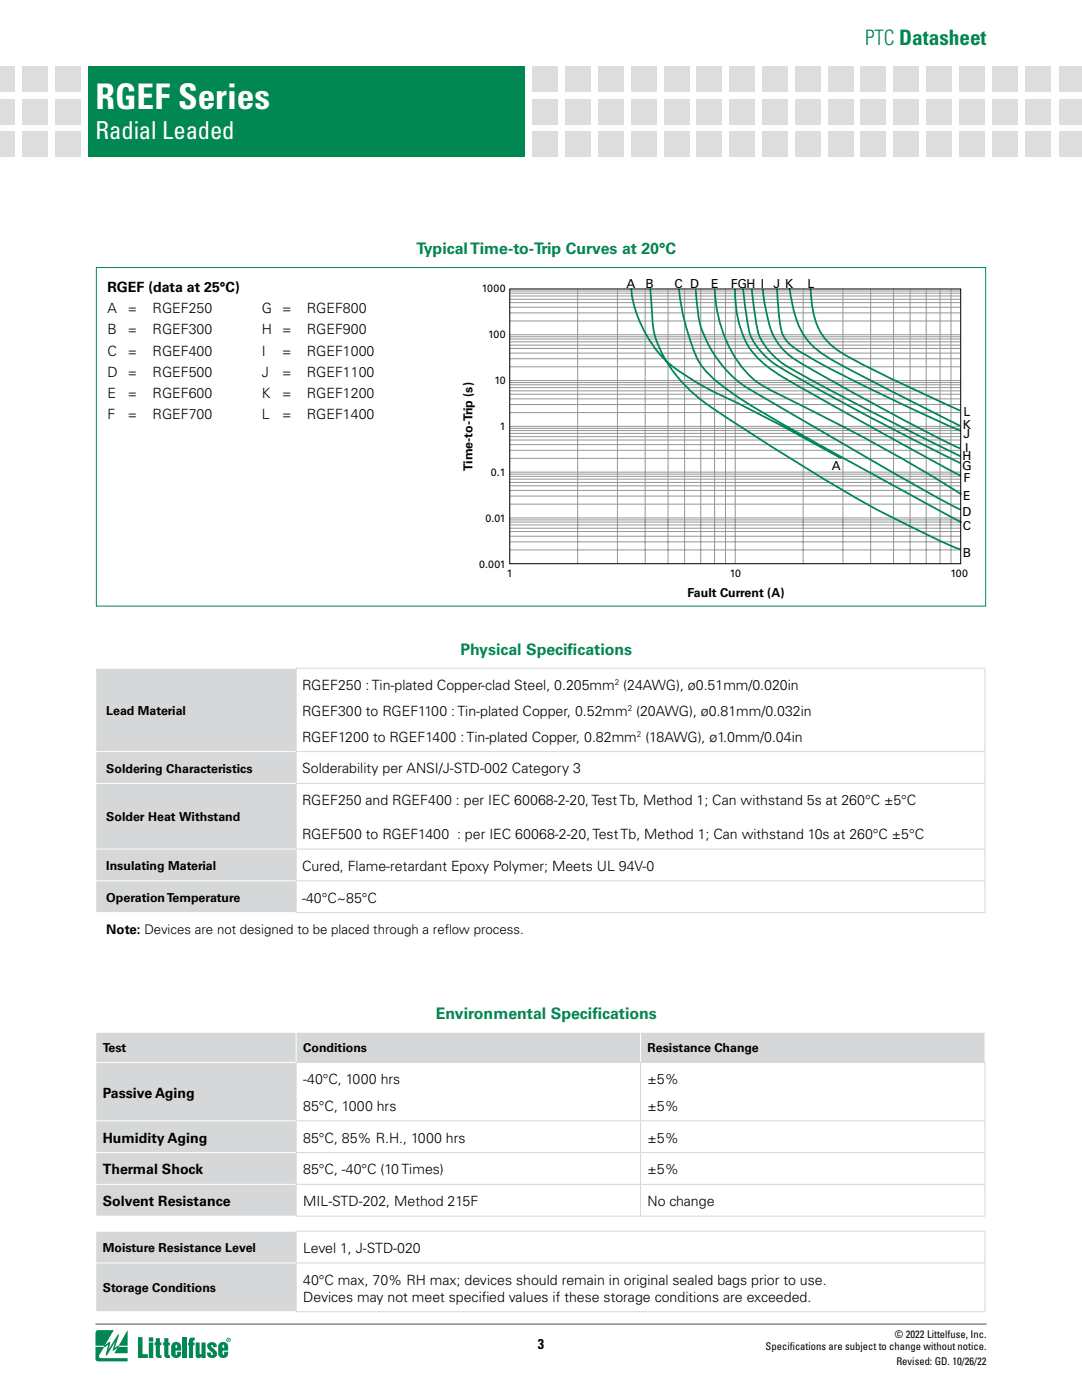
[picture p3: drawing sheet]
<svg xmlns="http://www.w3.org/2000/svg" width="216mm" height="279mm" viewBox="0 0 216 279" stroke-linecap="round" stroke-linejoin="round" font-family="sans-serif">
<defs><g id="words">
<text font-size="7.1" fill="#fff" x="19" y="21.8">RGEF Series</text>
<text font-size="4.9" fill="#fff" x="19" y="27.8">Radial Leaded</text>
<text font-size="4.2" fill="#007853" x="172.6" y="8.9">PTC Datasheet</text>
<g font-size="3.2" fill="#008752">
<text x="83.1" y="50.6">Typical Time-to-Trip Curves at 20°C</text>
<text x="91.9" y="130.6">Physical Specif</text>
<text x="113.3" y="130.6">ications</text>
<text x="86.9" y="203.4">Environmental Specif</text>
<text x="118.2" y="203.4">ications</text>
</g>
<g font-size="2.8">
<text x="21.4" y="58.3">RGEF (data at 25°C)</text>
<text x="21.4" y="62.5">A</text>
<text x="25.5" y="62.5">=</text>
<text x="30.5" y="62.5">RGEF250</text>
<text x="52.2" y="62.5">G</text>
<text x="56.3" y="62.5">=</text>
<text x="61.2" y="62.5">RGEF800</text>
<text x="21.4" y="66.7">B</text>
<text x="21.4" y="71">C</text>
<text x="25.5" y="66.7">=</text>
<text x="25.5" y="71">=</text>
<text x="30.5" y="66.7">RGEF300</text>
<text x="30.5" y="71">RGEF400</text>
<text x="52.2" y="66.7">H</text>
<text x="52.2" y="71">I</text>
<text x="56.3" y="66.7">=</text>
<text x="56.3" y="71">=</text>
<text x="61.2" y="66.7">RGEF900</text>
<text x="61.2" y="71">RGEF1000</text>
<text x="21.4" y="75.2">D</text>
<text x="25.5" y="75.2">=</text>
<text x="30.5" y="75.2">RGEF500</text>
<text x="52.2" y="75.2">J</text>
<text x="56.3" y="75.2">=</text>
<text x="61.2" y="75.2">RGEF1100</text>
<text x="21.4" y="79.4">E</text>
<text x="21.4" y="83.7">F</text>
<text x="25.5" y="79.4">=</text>
<text x="25.5" y="83.7">=</text>
<text x="30.5" y="79.4">RGEF600</text>
<text x="30.5" y="83.7">RGEF700</text>
<text x="52.2" y="79.4">K</text>
<text x="52.2" y="83.7">L</text>
<text x="56.3" y="83.7">=</text>
<text x="56.3" y="79.4">=</text>
<text x="61.2" y="79.4">RGEF1200</text>
<text x="61.2" y="83.7">RGEF1400</text>
<text x="60.3" y="137.7">RGEF250 : Tin-plated Copper-clad Steel, 0.205mm (24AWG), ø0.51mm/0.020in</text>
<text x="60.3" y="142.8">RGEF300 to RGEF1100 : Tin-plated Copper, 0.52mm (20AWG), ø0.81mm/0.032in</text>
<text x="60.3" y="148">RGEF1200 to RGEF1400 : Tin-plated Copper, 0.82mm (18AWG), ø1.0mm/0.04in</text>
<text x="60.3" y="154.3">Solderability per ANSI/J-STD-002 Category 3</text>
<text x="60.3" y="160.7">RGEF250 and RGEF400 : per IEC 60068-2-20, Test Tb, Method 1; Can withstand 5s at 260°C ±5°C</text>
<text x="60.3" y="167.5">RGEF500 to RGEF1400 : per IEC 60068-2-20, Test Tb, Method 1; Can withstand 10s at 260°C ±5°C</text>
<text x="60.3" y="173.8">Cured, Flame-retardant Epoxy Polymer; Meets UL 94V-0</text>
<text x="60.3" y="180.1">-40°C~85°C</text>
<text x="20.5" y="219">Passive Aging</text>
<text x="60.5" y="216.4">-40°C, 1000 hrs</text>
<text x="60.5" y="221.7">85°C, 1000 hrs</text>
<text x="129.2" y="216.4">±5%</text>
<text x="129.2" y="221.7">±5%</text>
<text x="20.5" y="228">Humidity Aging</text>
<text x="60.5" y="228">85°C, 85% R.H., 1000 hrs</text>
<text x="129.2" y="228">±5%</text>
<text x="20.5" y="234.4">Thermal Shock</text>
<text x="60.5" y="234.4">85°C, -40°C (10 Times)</text>
<text x="129.2" y="234.4">±5%</text>
<text x="20.5" y="240.7">Solvent Resistance</text>
<text x="60.5" y="240.7">MIL-STD-202, Method 215F</text>
<text x="129.2" y="240.7">No change</text>
<text x="60.5" y="250.1">Level 1, J-STD-020</text>
<text x="60.5" y="256.4">40°C max, 70% RH max; devices should remain in original sealed bags prior to use.</text>
<text x="60.5" y="259.8">Devices may not meet specif</text>
<text x="96.1" y="259.8">ied values if these storage conditions are exceeded.</text>
<text x="107.3" y="269.2">3</text>
</g>
<g font-size="2.6">
<text x="21.2" y="186.3">Note: Devices are not designed to be placed through a ref</text>
<text x="88.7" y="186.3">low process.</text>
</g>
<g font-size="2.5">
<text x="125" y="57.5">A</text>
<text x="128.8" y="57.5">B</text>
<text x="134.6" y="57.5">C D</text>
<text x="141.9" y="57.5">E</text>
<text x="145.8" y="57.5">FGH I</text>
<text x="154.4" y="57.5">J K</text>
<text x="161.1" y="57.5">L</text>
<text x="192.2" y="82.9">L</text>
<text x="192.1" y="85.6">K</text>
<text x="192.2" y="87.3">J</text>
<text x="94.3" y="94.1" transform="rotate(-90 94.3 94.1)">Time-to-Trip (s)</text>
<text x="166" y="93.8">A</text>
<text x="192" y="93.8">G</text>
<text x="192" y="91.9">H</text>
<text x="192.6" y="90.1">I</text>
<text x="192.2" y="99.7">E</text>
<text x="192.2" y="96.2">F</text>
<text x="192" y="102.9">D</text>
<text x="192.1" y="105.7">C</text>
<text x="192.1" y="111.1">B</text>
<text x="137.2" y="119.1">Fault Current (A)</text>
<text x="21.2" y="142.7">Lead Material</text>
<text x="21.2" y="154.2">Soldering Characteristics</text>
<text x="21.2" y="163.9">Solder Heat Withstand</text>
<text x="21.2" y="173.6">Insulating Material</text>
<text x="21.2" y="180">Operation Temperature</text>
<text x="20.5" y="210">Test</text>
<text x="60.5" y="210">Conditions</text>
<text x="129.2" y="210">Resistance Change</text>
<text x="20.5" y="249.9">Moisture Resistance Level</text>
<text x="20.5" y="257.9">Storage Conditions</text>
</g>
<g font-size="2.1">
<text x="96.1" y="58.4">1000</text>
<text x="97.4" y="67.5">100</text>
<text x="98.7" y="76.7">10</text>
<text x="99.7" y="85.9">1</text>
<text x="98" y="95">0.1</text>
<text x="96.9" y="104.2">0.01</text>
<text x="95.6" y="113.4">0.001</text>
<text x="101.2" y="115.2">1</text>
<text x="145.7" y="115.2">10</text>
<text x="189.7" y="115.2">100</text>
<text x="152.8" y="269.5">Specif</text>
<text x="157.6" y="269.5">ications are subject to change without notice.</text>
<text x="178.6" y="267">© 2022 Littelfuse, Inc.</text>
<text x="178.9" y="272.3">Revised: GD. 10/26/22</text>
</g>
<g font-size="1.6">
<text x="122.7" y="136.8">2</text>
<text x="125.2" y="141.9">2</text>
<text x="127.1" y="147.1">2</text>
</g>
</g></defs>
<path d="M19 264.2h177.8" fill="none" stroke="#4d4d4f" stroke-width=".2"/>
<g fill="#008752">
<path d="M19.2 265.6l.4-.2 3.1 .1-1.7 2.9 .8-.6 .2 .1-.3 1.4 1.9-3 .1 .3-.8 2.4 .8-.5 1.8-3.1v3.2h-1.8l-.1 .2h1.9v1.3l-2.7-.1 .7-1-.9 .6-.1-.2 .5-1.6-1.7 2.7h-.1l-.1-.2 .5-1.9-.8 .4-1.1 1.9a1.05 1.05 0 0 0 1.3 .4h4.5v.6h-6l-.3-.2-.1-.3v-2.4h1.6l.1-.2h-1.7v-2.5z"/>
<path d="M27.5 266.9h.9v3.4h1.1v.7h-2z"/>
<path d="M31.1 267.1h.8v.8h.3v.6h-.3v1.7v.2l.3 .1v.5a.81 .81 0 0 1-1.1-.4v-2.1h-.3v-.6h.3z"/>
<path d="M32.8 267.1h.8v.8h.3v.6h-.3v1.7v.2l.3 .1v.5a.81 .81 0 0 1-1.1-.4v-2.1h-.3v-.6h.3z"/>
<path d="M36.4 266.9h.8v4.1h-.8z"/>
<path d="M37.9 267.1l1-.2v.6a.3 .3 0 0 0-.3 .1 .3 .3 0 0 0-.1 .3h.3v.6h-.3v2.5h-.8v-2.5h-.2v-.6h.2z"/>
<path d="M39 267.9h.8v2.2l.2 .2 .2-.1v-2.3h.8v3.1h-.8v-.4a.61 .61 0 0 1-.7 .5 .61 .61 0 0 1-.5-.6z"/>
<path d="M41.5 268.2a.98 .98 0 0 1 1.1-.3 .98 .98 0 0 1 .6 .9l-.7 .1v-.4l-.3-.1-.1 .3 .5 .4a1.06 1.06 0 0 1 .3 1.8 .97 .97 0 0 1-1.1 .1 .97 .97 0 0 1-.4-1.1h.6l.1 .4 .3 .1a.69 .69 0 0 0-.5-.8l-.4-.5a.78 .78 0 0 1 0-.9z"/>
<path d="M17.6 13.2h87.2v18.1h-87.2z"/>
<path d="M29.7 266.9h.9v.8h-.9zM29.7 267.9h.9v3.1h-.9z"/>
<path d="M45.3 267.4a.35 .35 0 0 0 .7 0 .35 .35 0 0 0-.7 0zM45.2 267.4a.45 .45 0 0 1 .9 0 .45 .45 0 0 1-.9 0zM45.5 267.2l.2 .2zM45.4 267.2h.4v.4l-.2-.2-.2 .2z"/>
<path d="M44.4 268.4v.6h.3v-.5zM43.9 268a1.01 1.01 0 0 1 1.6 .6v.9h-1.1l.1 .9h.2v-.6h.8a1.02 1.02 0 0 1-.7 1.2 1.02 1.02 0 0 1-1.3-.8v-1.6z"/>
<path d="M35.1 268.4l-.1 .6h.3v-.5zM34.5 268a1.01 1.01 0 0 1 1.6 .6v.9h-1.1l.1 .9h.2v-.6h.8a1.02 1.02 0 0 1-.7 1.2 1.02 1.02 0 0 1-1.2-.8v-1.6z"/>
</g>
<g fill="#dcddde">
<path d="M11.1 13.2h5v5h-5z"/>
<path d="M11.1 19.8h5v5h-5z"/>
<path d="M11.1 26.3h5v5h-5z"/>
<path d="M4.5 13.2h5v5h-5z"/>
<path d="M4.5 19.8h5v5h-5z"/>
<path d="M4.5 26.3h5v5h-5z"/>
<path d="M-.1 13.2h3.1v5h-3.1z"/>
<path d="M-.1 19.8h3.1v5h-3.1z"/>
<path d="M-.1 26.3h3.1v5h-3.1z"/>
<path d="M204.5 13.2h5.1v5h-5.1z"/>
<path d="M204.5 19.8h5.1v5h-5.1z"/>
<path d="M204.5 26.3h5.1v5h-5.1z"/>
<path d="M106.3 13.2h5v5h-5z"/>
<path d="M106.3 19.8h5v5h-5z"/>
<path d="M106.3 26.3h5v5h-5z"/>
<path d="M112.9 13.2h5v5h-5z"/>
<path d="M112.9 19.8h5v5h-5z"/>
<path d="M112.9 26.3h5v5h-5z"/>
<path d="M119.4 13.2h5v5h-5z"/>
<path d="M119.4 19.8h5v5h-5z"/>
<path d="M119.4 26.3h5v5h-5z"/>
<path d="M126 13.2h5v5h-5z"/>
<path d="M126 19.8h5v5h-5z"/>
<path d="M126 26.3h5v5h-5z"/>
<path d="M132.5 13.2h5v5h-5z"/>
<path d="M132.5 19.8h5v5h-5z"/>
<path d="M132.5 26.3h5v5h-5z"/>
<path d="M139.1 13.2h5v5h-5z"/>
<path d="M139.1 19.8h5v5h-5z"/>
<path d="M139.1 26.3h5v5h-5z"/>
<path d="M145.6 13.2h5v5h-5z"/>
<path d="M145.6 19.8h5v5h-5z"/>
<path d="M145.6 26.3h5v5h-5z"/>
<path d="M152.1 13.2h5.1v5h-5.1z"/>
<path d="M152.1 19.8h5.1v5h-5.1z"/>
<path d="M152.1 26.3h5.1v5h-5.1z"/>
<path d="M158.7 13.2h5v5h-5z"/>
<path d="M158.7 19.8h5v5h-5z"/>
<path d="M158.7 26.3h5v5h-5z"/>
<path d="M165.2 13.2h5v5h-5z"/>
<path d="M165.2 19.8h5v5h-5z"/>
<path d="M165.2 26.3h5v5h-5z"/>
<path d="M171.8 13.2h5v5h-5z"/>
<path d="M171.8 19.8h5v5h-5z"/>
<path d="M171.8 26.3h5v5h-5z"/>
<path d="M178.3 13.2h5v5h-5z"/>
<path d="M178.3 19.8h5v5h-5z"/>
<path d="M178.3 26.3h5v5h-5z"/>
<path d="M184.9 13.2h5v5h-5z"/>
<path d="M184.9 19.8h5v5h-5z"/>
<path d="M184.9 26.3h5v5h-5z"/>
<path d="M191.4 13.2h5v5h-5z"/>
<path d="M191.4 19.8h5v5h-5z"/>
<path d="M191.4 26.3h5v5h-5z"/>
<path d="M198 13.2h5v5h-5z"/>
<path d="M198 19.8h5v5h-5z"/>
<path d="M198 26.3h5v5h-5z"/>
<path d="M211.3 13.2h4.6v5h-4.6z"/>
<path d="M211.3 19.8h4.6v5h-4.6z"/>
<path d="M211.3 26.3h4.6v5h-4.6z"/>
</g>
<path d="M19.1 133.4h40v16.6h-40zM19.1 150h40v6.3h-40zM19.1 156.3h40v13.2h-40zM19.1 169.5h40v6.3h-40zM19.1 175.8h40v6.3h-40z" fill="#d5d7d8"/>
<path d="M19 133.4h40.1M19.1 133.4v16.6M19 150h40.1M19 156.3h40.1M19.1 150v6.3M19.1 156.4v13M19 169.5h40.1M19 175.8h40.1M19.1 169.5v6.3M19.1 175.8v6.3M19 182.1h40.1" fill="none" stroke="#fff" stroke-width=".2"/>
<g fill="none" stroke="#d5d7d8" stroke-width=".2">
<path d="M59 133.4h137.6M59.1 133.4v16.6M196.5 133.4v16.6M59 150h137.6M59 156.3h137.6M59.1 150v6.3M59.1 156.4v13M196.5 150v6.3M196.5 156.4v13M59 169.5h137.6M59 175.8h137.6M59.1 169.5v6.3"/>
<path d="M59.1 175.8v6.3M196.5 169.5v6.3M196.5 175.8v6.3M59 182.1h137.6"/>
</g>
<path d="M19.1 206h40v6h-40zM59.1 206h68.7v6h-68.7zM127.8 206h68.7v6h-68.7zM19.1 212h40v11.7h-40zM19.1 223.7h40v6.3h-40zM19.1 230h40v6.4h-40zM19.1 236.4h40v6.3h-40zM19.1 245.7h40v6.4h-40zM19.1 252.1h40v9.7h-40z" fill="#d5d7d8"/>
<g fill="none" stroke="#fff" stroke-width=".2">
<path d="M19 206h177.6M19 212h40.1M19.1 206v6M19.1 212.1v11.5M59.1 206v6M127.8 206v6M196.5 206v6M19 223.7h40.1M19 230h40.1M19 236.4h40.1M19.1 223.7v6.3M19.1 230.1v6.2"/>
<path d="M19.1 236.4v6.3M19 242.7h40.1M19 245.7h40.1M19 252.1h40.1M19.1 245.8v6.2M19.1 252.1v9.6M19 261.8h40.1"/>
</g>
<g fill="none" stroke="#d5d7d8" stroke-width=".2">
<path d="M59 212h137.6M59.1 212.1v11.5M127.8 212.1v11.5M196.5 212.1v11.5M59 223.7h137.6M59 230h137.6M59 236.4h137.6M59.1 223.7v6.3M59.1 230.1v6.2M59.1 236.4v6.3M127.8 223.7v6.3M127.8 230.1v6.2"/>
<path d="M127.8 236.4v6.3M196.5 223.7v6.3M196.5 230.1v6.2M196.5 236.4v6.3M59 242.7h137.6M59 245.7h137.6M59 252.1h137.6M59.1 245.8v6.2M59.1 252.1v9.6M196.5 245.8v6.2M196.5 252.1v9.6M59 261.8h137.6"/>
</g>
<path d="M19.2 53.4h177.5v67.6h-177.5z" fill="none" stroke="#008752" stroke-width=".2"/>
<g fill="none" stroke="#939598" stroke-width=".2">
<path d="M101.7 59.7h90M101.7 59.1h90M101.7 58.5h90M101.7 58.1h90M115.3 57.7v54.8M123.2 57.7v54.8M128.7 57.7v54.8M133.3 57.7v54.8M136.6 57.7v54.8M139.8 57.7v54.8M142.6 57.7v54.8M144.8 57.7v54.8"/>
<path d="M146.7 57.7v54.8M160.3 57.7v54.8M168.2 57.7v54.8M173.7 57.7v54.8M178.3 57.7v54.8M181.6 57.7v54.8M184.8 57.7v54.8M187.6 57.7v54.8M189.8 57.6v54.9M101.7 79.6h90M101.7 78.7h90M101.7 78h90"/>
<path d="M101.7 77.4h90M101.7 76.8h90M101.7 76.3h90M101.7 76h90M101.7 73.2h90M101.7 71.6h90M101.7 70.5h90M101.7 69.5h90M101.7 68.9h90M101.7 68.2h90M101.7 67.7h90M101.7 67.2h90"/>
<path d="M101.7 66.8h90M101.7 64.1h90M101.7 62.4h90M101.7 61.3h90M101.7 60.4h90M101.7 99h90M101.7 97.9h90M101.7 97h90M101.7 96.3h90M101.7 95.6h90M101.7 95.1h90M101.7 94.6h90"/>
<path d="M101.7 94.2h90M101.7 91.5h90M101.7 89.9h90M101.7 88.7h90M101.7 87.8h90M101.7 87.1h90M101.7 86.5h90M101.7 85.9h90M101.7 85.5h90M101.7 85.1h90M101.7 82.3h90M101.7 80.7h90"/>
<path d="M101.7 109.8h90M101.7 108.1h90M101.7 107h90M101.7 106.1h90M101.7 105.4h90M101.7 104.8h90M101.7 104.2h90M101.7 103.8h90M101.7 103.4h90M101.7 100.6h90"/>
</g>
<path d="M126 57.6a23.2 23.2 0 0 0 8.8 16 61.4 61.4 0 0 0 11.9 6.6l9.5 4.9 11.7 6.4M129.8 57.7l.2 2.7a26.2 26.2 0 0 0 1 7.6 27.8 27.8 0 0 0 12 14 459.3 459.3 0 0 0 33.4 20.4l11.2 5.6 4 1.7M135.5 57.7a45.2 45.2 0 0 0 4 14.6 20.4 20.4 0 0 0 5.8 5.6 266.3 266.3 0 0 0 23.5 13.8l23 12.6M138.8 57.8l.2 2a22.3 22.3 0 0 0 7.5 15.7l1.9 1.4 4.2 2.5a1291 1291 0 0 0 38.3 22l.8 .3M142.6 57.8a25.2 25.2 0 0 0 7.9 18 60.5 60.5 0 0 0 9.6 5.3 317.9 317.9 0 0 1 31.7 17.6M146.6 57.7a21.3 21.3 0 0 0 3.2 12.2 25 25 0 0 0 8.7 6.7l17.8 10 15.3 8.3M148.3 57.7l.4 3.9a24.9 24.9 0 0 0 1.3 5.9 16.6 16.6 0 0 0 7.6 7 614.4 614.4 0 0 0 34.1 18M150 57.7l.5 3.9a24.9 24.9 0 0 0 1.2 5.9 16.3 16.3 0 0 0 7.7 7l14 7.4 18.3 9.2M152.2 57.7a31.8 31.8 0 0 0 2.3 9.6 14.2 14.2 0 0 0 6.4 5.8 525.4 525.4 0 0 0 30.7 16.4M155 57.7l.1 .9a46.7 46.7 0 0 0 .8 7.5 7.8 7.8 0 0 0 4.5 4.5 360.4 360.4 0 0 0 31.3 15.4M157.5 57.5a22.6 22.6 0 0 0 3.1 9.8 19.2 19.2 0 0 0 7.3 5.6l23.7 12.1M161.7 57.6a16.8 16.8 0 0 0 2.7 9.7 16.9 16.9 0 0 0 6.1 4.6l9.3 4.6 11.8 5.4" fill="none" stroke="#008752" stroke-width=".35"/>
<path d="M101.7 57.7h90v54.8h-90z" fill="none" stroke="#000" stroke-width=".2"/>
<use href="#words"/>
</svg>
